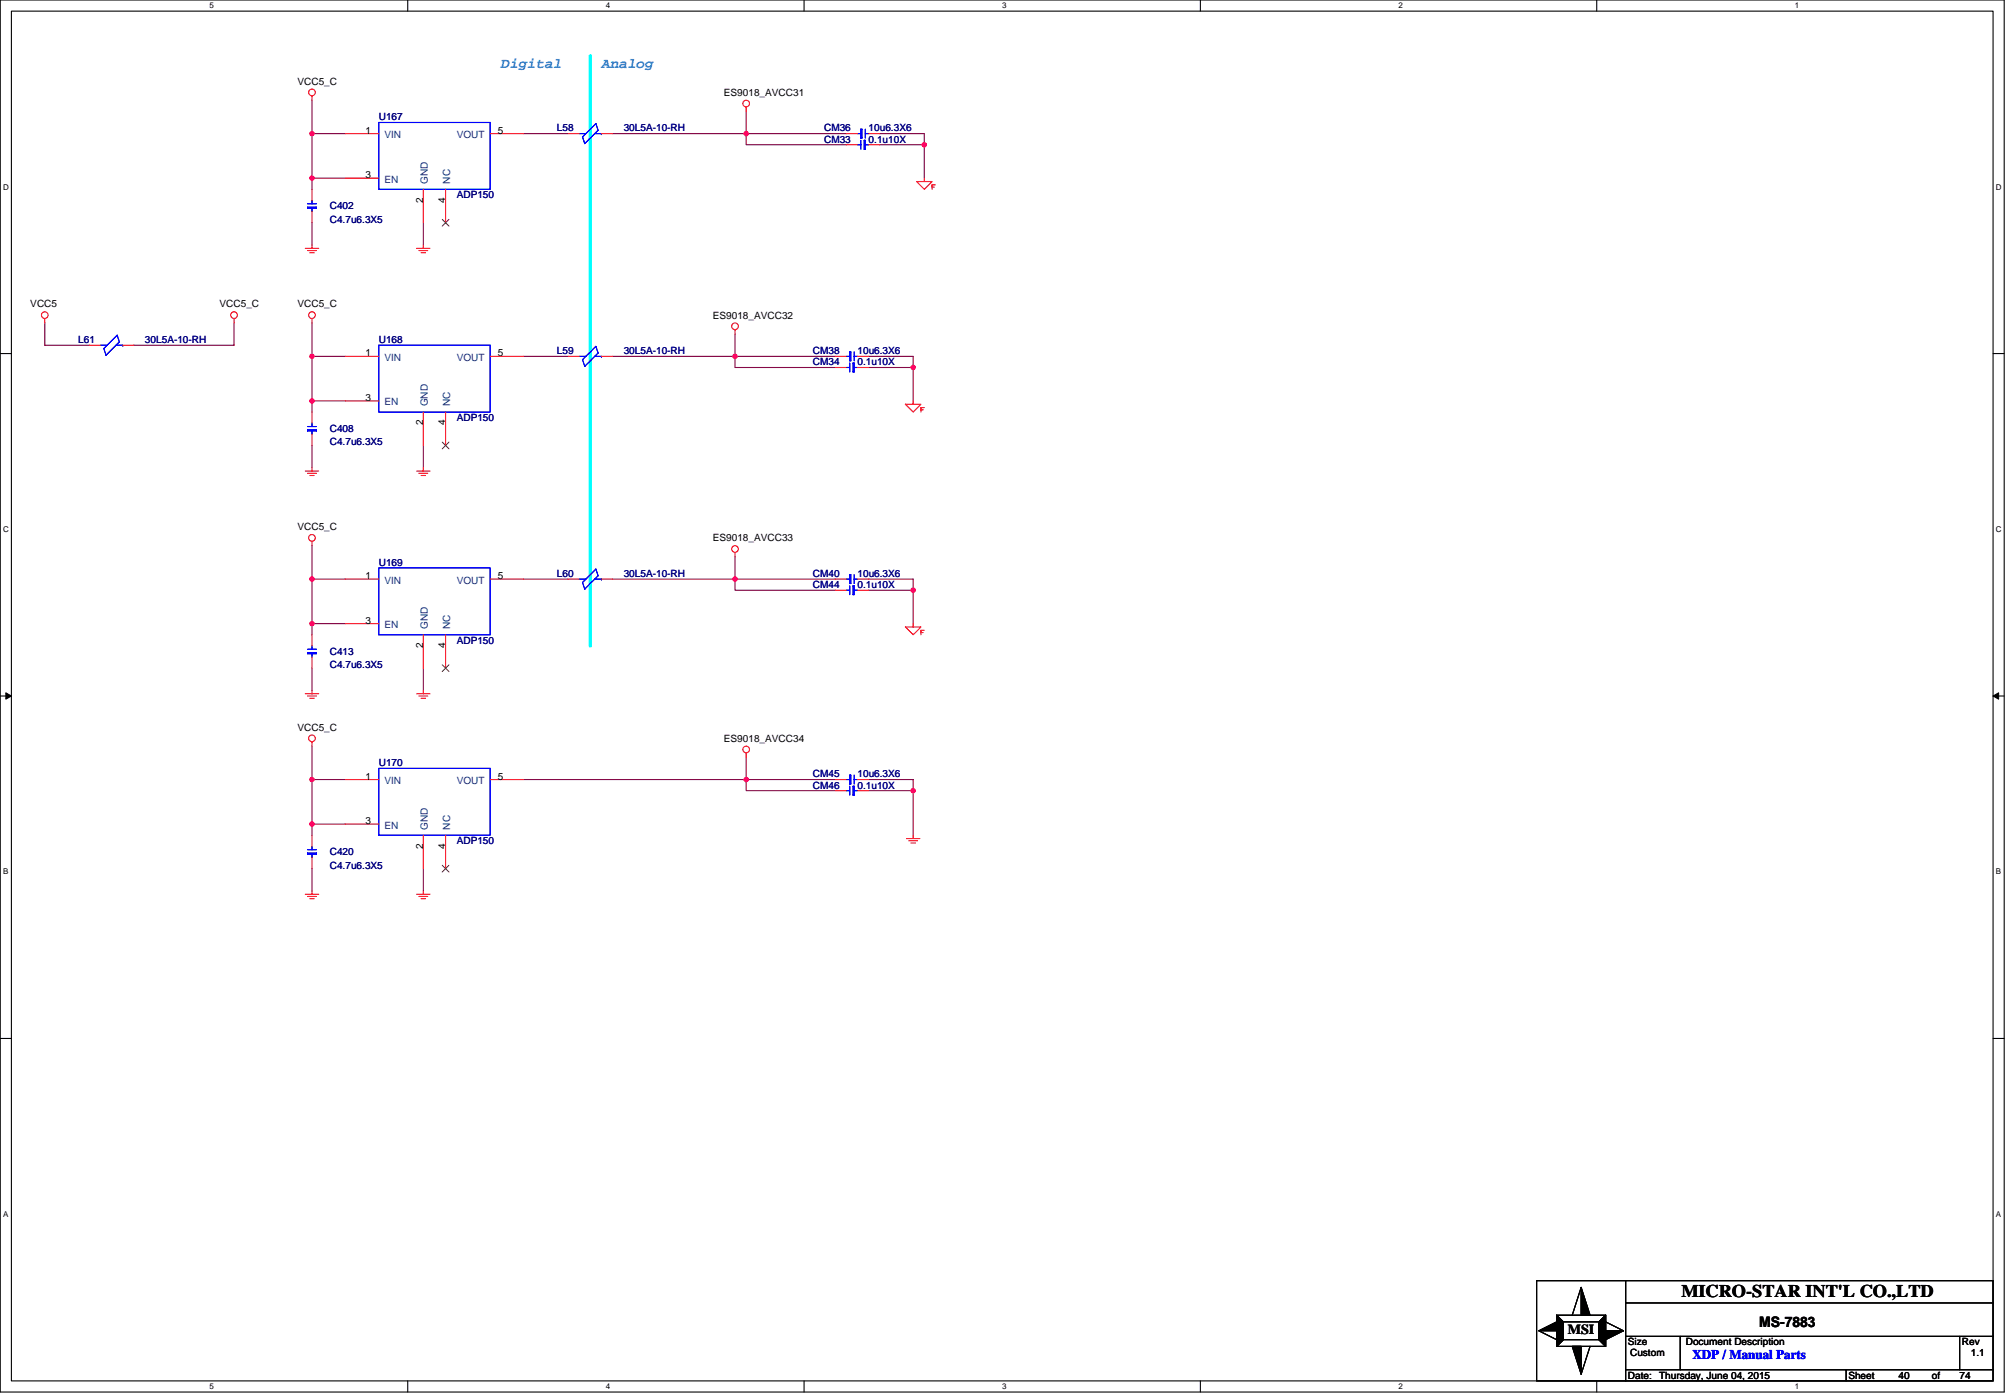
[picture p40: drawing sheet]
<svg xmlns="http://www.w3.org/2000/svg" width="294mm" height="204mm" viewBox="0 0 294 204" stroke-linecap="round" stroke-linejoin="round" font-family="sans-serif">
<defs><g id="words">
<text font-size="2.6" x="245.5" y="189.3">MICRO-STAR INT'L CO.,LTD</text>
<g font-size="2.1" fill="#0080ff">
<text x="73.2" y="9.9">Digital</text>
<text x="87.8" y="9.9">Analog</text>
</g>
<text font-size="2.1" x="256.9" y="193.7">MS-7883</text>
<text font-size="2" x="228.9" y="194.7">MSI</text>
<text font-size="1.9" fill="#00f" x="247.1" y="198.4">XDP / Manual Parts</text>
<g font-size="1.5">
<text x="43.4" y="12.4">VCC5_C</text>
<text x="105.7" y="14">ES9018_AVCC31</text>
<text x="53.4" y="19.5">1</text>
<text x="72.7" y="19.5">5</text>
<text x="53.4" y="26">3</text>
<text x="61.8" y="29.6" transform="rotate(-90 61.8 29.6)">2</text>
<text x="65.1" y="29.6" transform="rotate(-90 65.1 29.6)">4</text>
<text x="4.4" y="44.9">VCC5</text>
<text x="32.1" y="44.9">VCC5_C</text>
<text x="43.4" y="44.9">VCC5_C</text>
<text x="104.1" y="46.5">ES9018_AVCC32</text>
<text x="53.4" y="52">1</text>
<text x="72.7" y="52">5</text>
<text x="53.4" y="58.5">3</text>
<text x="61.8" y="62.1" transform="rotate(-90 61.8 62.1)">2</text>
<text x="65.1" y="62.1" transform="rotate(-90 65.1 62.1)">4</text>
<text x="43.4" y="77.4">VCC5_C</text>
<text x="104.1" y="79">ES9018_AVCC33</text>
<text x="53.4" y="84.5">1</text>
<text x="72.7" y="84.5">5</text>
<text x="53.4" y="91">3</text>
<text x="61.8" y="94.6" transform="rotate(-90 61.8 94.6)">2</text>
<text x="65.1" y="94.6" transform="rotate(-90 65.1 94.6)">4</text>
<text x="43.4" y="106.6">VCC5_C</text>
<text x="53.4" y="113.8">1</text>
<text x="72.7" y="113.8">5</text>
<text x="105.7" y="108.3">ES9018_AVCC34</text>
<text x="53.4" y="120.3">3</text>
<text x="61.8" y="123.9" transform="rotate(-90 61.8 123.9)">2</text>
<text x="65.1" y="123.9" transform="rotate(-90 65.1 123.9)">4</text>
<text x="237.7" y="196.4">Size</text>
<text x="246.2" y="196.4">Document Description</text>
<text x="286.5" y="196.4">Rev</text>
<text x="237.7" y="201.3">Date:</text>
<text x="238" y="198">Custom</text>
<text x="242.3" y="201.3">Thursday, June 04, 2015</text>
<text x="269.9" y="201.3">Sheet</text>
<text x="277.2" y="201.3">40</text>
<text x="282.1" y="201.3">of</text>
<text x="286.1" y="201.3">74</text>
<text x="287.8" y="198">1.1</text>
</g>
<g font-size="1.5" fill="#000080">
<text x="55.3" y="17.6">U167</text>
<text x="81.3" y="19.2">L58</text>
<text x="91.1" y="19.2">30L5A-10-RH</text>
<text x="120.3" y="20.8">CM33</text>
<text x="120.3" y="19.2">CM36</text>
<text x="126.8" y="20.8">0.1u10X</text>
<text x="126.8" y="19.2">10u6.3X6</text>
<text x="66.7" y="28.9">ADP150</text>
<text x="48.2" y="30.6">C402</text>
<text x="48.2" y="32.5">C4.7u6.3X5</text>
<text x="11.4" y="50.1">L61</text>
<text x="21.2" y="50.1">30L5A-10-RH</text>
<text x="55.3" y="50.1">U168</text>
<text x="81.3" y="51.7">L59</text>
<text x="91.1" y="51.7">30L5A-10-RH</text>
<text x="118.7" y="53.3">CM34</text>
<text x="118.7" y="51.7">CM38</text>
<text x="125.2" y="53.3">0.1u10X</text>
<text x="125.2" y="51.7">10u6.3X6</text>
<text x="48.2" y="63.1">C408</text>
<text x="48.2" y="65">C4.7u6.3X5</text>
<text x="66.7" y="61.5">ADP150</text>
<text x="55.3" y="82.6">U169</text>
<text x="81.3" y="84.2">L60</text>
<text x="91.1" y="84.2">30L5A-10-RH</text>
<text x="118.7" y="85.8">CM44</text>
<text x="118.7" y="84.2">CM40</text>
<text x="125.2" y="85.8">0.1u10X</text>
<text x="125.2" y="84.2">10u6.3X6</text>
<text x="48.2" y="95.6">C413</text>
<text x="66.7" y="94">ADP150</text>
<text x="48.2" y="97.5">C4.7u6.3X5</text>
<text x="55.3" y="111.8">U170</text>
<text x="118.7" y="113.5">CM45</text>
<text x="125.2" y="113.5">10u6.3X6</text>
<text x="118.7" y="115.1">CM46</text>
<text x="125.2" y="115.1">0.1u10X</text>
<text x="48.2" y="124.9">C420</text>
<text x="66.7" y="123.2">ADP150</text>
<text x="48.2" y="126.8">C4.7u6.3X5</text>
</g>
<g font-size="1.5" fill="#004080">
<text x="56.1" y="20.2">VIN</text>
<text x="66.7" y="20.2">VOUT</text>
<text x="56.1" y="26.7">EN</text>
<text x="62.5" y="26.8" transform="rotate(-90 62.5 26.8)">GND</text>
<text x="65.7" y="26.8" transform="rotate(-90 65.7 26.8)">NC</text>
<text x="56.1" y="52.7">VIN</text>
<text x="66.7" y="52.7">VOUT</text>
<text x="56.1" y="59.2">EN</text>
<text x="62.5" y="59.3" transform="rotate(-90 62.5 59.3)">GND</text>
<text x="65.7" y="59.3" transform="rotate(-90 65.7 59.3)">NC</text>
<text x="56.1" y="85.2">VIN</text>
<text x="66.7" y="85.2">VOUT</text>
<text x="56.1" y="91.7">EN</text>
<text x="62.5" y="91.8" transform="rotate(-90 62.5 91.8)">GND</text>
<text x="65.7" y="91.8" transform="rotate(-90 65.7 91.8)">NC</text>
<text x="56.1" y="114.4">VIN</text>
<text x="66.7" y="114.4">VOUT</text>
<text x="56.1" y="120.9">EN</text>
<text x="62.5" y="121.1" transform="rotate(-90 62.5 121.1)">GND</text>
<text x="65.7" y="121.1" transform="rotate(-90 65.7 121.1)">NC</text>
</g>
<g font-size="1.2">
<text x="30.6" y="1.2">5</text>
<text x="88.5" y="1.2">4</text>
<text x="146.3" y="1.2">3</text>
<text x="204.2" y="1.2">2</text>
<text x="262.1" y="1.2">1</text>
<text x=".4" y="27.7">D</text>
<text x="291.4" y="27.7">D</text>
<text x=".4" y="77.7">C</text>
<text x="291.4" y="77.7">C</text>
<text x=".4" y="127.6">B</text>
<text x="291.4" y="127.6">B</text>
<text x=".4" y="177.6">A</text>
<text x="291.4" y="177.6">A</text>
<text x="30.6" y="202.8">5</text>
<text x="88.5" y="202.8">4</text>
<text x="146.3" y="202.8">3</text>
<text x="204.2" y="202.8">2</text>
<text x="262.1" y="202.8">1</text>
</g>
</g></defs>
<path d="M0 0h292.6v203.2h-292.6zM1.7 1.6h289.3v200h-289.3z" fill="none" stroke="#000" stroke-width=".16"/>
<g fill="#fff">
<path d="M30.6 .2h.6v1.3h-.6z"/>
<path d="M30.6 201.7h.6v1.3h-.6z"/>
</g>
<path d="M59.5 0v1.6M59.5 201.6v1.6" fill="none" stroke="#000" stroke-width=".16"/>
<g fill="#fff">
<path d="M88.5 .2h.6v1.3h-.6z"/>
<path d="M88.5 201.7h.6v1.3h-.6z"/>
</g>
<path d="M117.4 0v1.6M117.4 201.6v1.6" fill="none" stroke="#000" stroke-width=".16"/>
<g fill="#fff">
<path d="M146.3 .2h.7v1.3h-.7z"/>
<path d="M146.3 201.7h.7v1.3h-.7z"/>
</g>
<path d="M175.3 0v1.6M175.3 201.6v1.6" fill="none" stroke="#000" stroke-width=".16"/>
<g fill="#fff">
<path d="M204.2 .2h.7v1.3h-.7z"/>
<path d="M204.2 201.7h.7v1.3h-.7z"/>
</g>
<path d="M233.1 0v1.6M233.1 201.6v1.6" fill="none" stroke="#000" stroke-width=".16"/>
<g fill="#fff">
<path d="M262.1 .2h.6v1.3h-.6z"/>
<path d="M262.1 201.7h.6v1.3h-.6z"/>
<path d="M.4 26.6h.9v1.3h-.9z"/>
<path d="M291.4 26.6h.9v1.3h-.9z"/>
<path d="M.4 76.6h.9v1.3h-.9z"/>
<path d="M291.4 76.6h.9v1.3h-.9z"/>
</g>
<path d="M0 51.6h1.7M291 51.6h1.6" fill="none" stroke="#000" stroke-width=".16"/>
<g fill="#fff">
<path d="M.4 126.6h.8v1.3h-.8z"/>
<path d="M291.4 126.6h.8v1.3h-.8z"/>
</g>
<path d="M0 101.6h1.7M291 101.6h1.6" fill="none" stroke="#000" stroke-width=".16"/>
<path d="M.9 101.1l.8 .5-.8 .5zM291 101.6l.8-.5v1z" fill="#000" stroke="#000" stroke-width=".15"/>
<g fill="#fff">
<path d="M.4 176.6h.8v1.3h-.8z"/>
<path d="M291.4 176.6h.8v1.3h-.8z"/>
</g>
<g fill="none" stroke="#000" stroke-width=".16">
<path d="M0 151.6h1.7M291 151.6h1.6M224.4 186.9h66.6v14.7h-66.6zM224.7 194.3l2.6 1.3M227.3 192h7.1v4.5h-7.1zM227.3 192l1 1M228.3 195.6l-1 .9M228.3 193h5.2v2.6h-5.2zM230.9 187.9l-1.3 4.1M232.2 196.5l-1.3 4.1M233.5 195.6l.9 .9M234.4 192l-.9 1"/>
<path d="M234.4 193l2.7 1.3M237.4 199.9h53.6M237.4 190.2h53.6M237.4 195.1h53.6M237.4 186.9v14.7M245.3 195.1v4.8M269.6 199.9v1.7M286.1 195.1v4.8"/>
</g>
<g fill="none" stroke="#800040" stroke-width=".16">
<path d="M45.6 14.6v4.9M45.6 19.5v6.5h4.8M45.6 19.5h4.8M76.4 19.5h6.5M109 16.3v4.8h14.6M123.6 19.5h-34.2M128.5 19.5h6.5v1.6M45.6 26v1.6M45.6 32.5v3.3M61.8 32.5v3.3M128.5 21.1h6.5v4.9M6.5 47.1v3.3h6.5"/>
<path d="M34.2 47.1v3.3h-14.7M45.6 47.1v4.9M45.6 58.5v1.6M45.6 52h4.8M45.6 52v6.5h4.8M76.4 52h6.5M107.3 48.8v4.8h14.7M122 52h-32.6M126.8 52h6.5v6.5M126.8 53.6h6.5M45.6 65v3.3M45.6 79.7v4.8"/>
<path d="M61.8 65v3.3M45.6 91v1.7M45.6 97.5v3.3M45.6 84.5h4.8M45.6 84.5v6.5h4.8M61.8 97.5v3.3M76.4 84.5h6.5M107.3 81.3v4.9h14.7M122 84.5h-32.6M126.8 84.5h6.5v6.5M126.8 86.2h6.5M45.6 108.9v4.9"/>
<path d="M45.6 113.8h4.8M45.6 113.8v6.5h4.8M109 110.5v4.9h13M122 113.8h-45.6M126.8 113.8h6.5v8.1M126.8 115.4h6.5M45.6 120.3v1.6M45.6 126.8v3.2M61.8 126.8v3.2"/>
</g>
<g fill="#f0f" stroke="#f0f" stroke-width=".16">
<circle cx="109" cy="19.5" r=".32"/>
<circle cx="135" cy="21.1" r=".32"/>
<circle cx="45.6" cy="19.5" r=".32"/>
<circle cx="45.6" cy="26" r=".32"/>
<circle cx="45.6" cy="52" r=".32"/>
<circle cx="133.3" cy="53.6" r=".32"/>
<circle cx="45.6" cy="58.5" r=".32"/>
<circle cx="107.3" cy="52" r=".32"/>
<circle cx="107.3" cy="84.5" r=".32"/>
<circle cx="45.6" cy="84.5" r=".32"/>
<circle cx="133.3" cy="86.2" r=".32"/>
<circle cx="45.6" cy="91" r=".32"/>
<circle cx="109" cy="113.8" r=".32"/>
<circle cx="45.6" cy="113.8" r=".32"/>
<circle cx="133.3" cy="115.4" r=".32"/>
<circle cx="45.6" cy="120.3" r=".32"/>
</g>
<g fill="none" stroke="#f00" stroke-width=".16">
<path d="M45.6 14v.6M50.4 19.5h4.9M71.6 19.5h4.8M82.9 19.5h1.7M87.8 19.5h1.6M109 15.6v.7M123.6 19.5h1.6M126.8 19.5h1.7M44.6 36.3h1.9M44.9 36.6h1.3M45.2 36.9h.7M45.6 27.6v1.7"/>
<path d="M45.6 30.9v1.6M45.6 35.8v.5M50.4 26h4.9M60.8 36.3h2M61.2 36.6h1.3M61.5 36.9h.6M61.8 27.6v4.9M61.8 35.8v.5M65.1 27.6v4.9M123.6 21.1h1.6M126.8 21.1h1.7M133.8 26.5h2.3l-1.1 1.1z"/>
<path d="M135 26v.5M136.1 27.1v-.1v.6M136.1 27h.5M136.1 27.3h.3M6.5 46.5v.6M13 50.4h1.7M17.9 50.4h1.6M34.2 46.5v.6M45.6 46.5v.6M50.4 58.5h4.9M50.4 52h4.9M71.6 52h4.8"/>
<path d="M82.9 52h1.7M87.8 52h1.6M107.3 48.1v.7M122 52h1.6M122 53.6h1.6M125.2 52h1.6M125.2 53.6h1.6M132.2 59h2.3l-1.2 1.1zM133.3 58.5v.5M134.5 59.7v-.2v.6M134.5 59.5h.5M134.5 59.8h.3"/>
<path d="M44.6 68.8h1.9M44.9 69.1h1.3M45.2 69.4h.7M45.6 60.1v1.7M45.6 63.4v1.6M45.6 68.3v.5M45.6 79v.7M60.8 68.8h2M61.2 69.1h1.3M61.5 69.4h.6M61.8 60.1v4.9M61.8 68.3v.5"/>
<path d="M65.1 60.1v4.9M45.6 92.7v1.6M45.6 95.9v1.6M50.4 84.5h4.9M50.4 91h4.9M61.8 92.7v4.8M65.1 92.7v4.8M71.6 84.5h4.8M82.9 84.5h1.7M87.8 84.5h1.6M107.3 80.6v.7M122 84.5h1.6"/>
<path d="M122 86.2h1.6M125.2 84.5h1.6M125.2 86.2h1.6M132.2 91.5h2.3l-1.2 1.2zM133.3 91v.5M134.5 92.2v-.2v.7M134.5 92h.5M134.5 92.3h.3M44.6 101.3h1.9M44.9 101.6h1.3M45.2 101.9h.7M45.6 100.8v.5"/>
<path d="M45.6 108.3v.6M50.4 113.8h4.9M60.8 101.3h2M61.2 101.6h1.3M61.5 101.9h.6M61.8 100.8v.5M71.6 113.8h4.8M109 109.9v.6M122 113.8h1.6M122 115.4h1.6M125.2 113.8h1.6M125.2 115.4h1.6"/>
<path d="M44.6 130.5h1.9M44.9 130.9h1.3M45.2 131.2h.7M45.6 121.9v1.6M45.6 125.2v1.6M45.6 130v.5M50.4 120.3h4.9M60.8 130.5h2M61.2 130.9h1.3M61.5 131.2h.6M61.8 121.9v4.9M61.8 130v.5"/>
<path d="M65.1 121.9v4.9M132.4 122.4h1.9M132.7 122.7h1.3M133 123.1h.7M133.3 121.9v.5"/>
<circle cx="45.6" cy="13.5" r=".49"/>
<circle cx="109" cy="15.1" r=".49"/>
<circle cx="6.5" cy="46" r=".49"/>
<circle cx="34.2" cy="46" r=".49"/>
<circle cx="45.6" cy="46" r=".49"/>
<circle cx="107.3" cy="47.6" r=".49"/>
<circle cx="45.6" cy="78.5" r=".49"/>
<circle cx="107.3" cy="80.1" r=".49"/>
<circle cx="45.6" cy="107.8" r=".49"/>
<circle cx="109" cy="109.4" r=".49"/>
</g>
<g fill="#000" stroke="#000" stroke-width=".16">
<path d="M224.7 194.3l2.6-1.3v1.3z" fill-rule="evenodd"/>
<path d="M227.3 192l1 1v2.6l-1 .9z" fill-rule="evenodd"/>
<path d="M224.7 194.3l2.6-1.3v1.3z" fill-rule="evenodd"/>
<path d="M227.3 192l1 1v2.6l-1 .9z" fill-rule="evenodd"/>
<path d="M224.7 194.3l2.6-1.3v1.3z" fill-rule="evenodd"/>
<path d="M227.3 192l1 1v2.6l-1 .9z" fill-rule="evenodd"/>
<path d="M230.9 187.9l1.3 4.1h-1.3z" fill-rule="evenodd"/>
<path d="M230.9 187.9l1.3 4.1h-1.3z" fill-rule="evenodd"/>
<path d="M230.9 187.9l1.3 4.1h-1.3z" fill-rule="evenodd"/>
<path d="M234.4 192v4.5l-.9-.9v-2.6z" fill-rule="evenodd"/>
<path d="M234.4 192v4.5l-.9-.9v-2.6z" fill-rule="evenodd"/>
<path d="M234.4 192v4.5l-.9-.9v-2.6z" fill-rule="evenodd"/>
<path d="M234.4 194.3h2.7l-2.7 1.3z" fill-rule="evenodd"/>
<path d="M234.4 194.3h2.7l-2.7 1.3z" fill-rule="evenodd"/>
<path d="M234.4 194.3h2.7l-2.7 1.3z" fill-rule="evenodd"/>
<path d="M229.6 196.5h1.3v4.1z" fill-rule="evenodd"/>
<path d="M229.6 196.5h1.3v4.1z" fill-rule="evenodd"/>
<path d="M229.6 196.5h1.3v4.1z" fill-rule="evenodd"/>
</g>
<path d="M86.2 8.1v86.2" fill="none" stroke="#0ff" stroke-width=".48"/>
<g fill="none" stroke="#00f" stroke-width=".16">
<path d="M55.3 17.9h16.3v9.7h-16.3zM84.6 19.5h.9M85.1 20l1.9-2 .3 1-1.9 2zM86.8 19.5h1M87.8 19.5h.1M125.2 19.5h.5M125.7 18.9h.2v1.3h-.2zM126.3 19.5h.5M126.3 18.9v1.3M44.9 30.2h1.3v.2h-1.3zM44.9 29.7h1.3M45.6 29.3v.4"/>
<path d="M45.6 30.4v.5M125.2 21.1h.5M125.7 20.5v1.3M126.2 20.5h.1v1.3h-.1zM126.3 21.1h.5M14.7 50.4h.9M15.2 50.9l1.9-2 .3 1-1.9 2zM16.9 50.4h1M17.9 50.4h.1M55.3 50.4h16.3v9.7h-16.3zM84.6 52h.9M85.1 52.5l1.9-1.9 .3 .9-1.9 2z"/>
<path d="M86.8 52h1M87.8 52h.1M123.6 52h.5M123.6 53.6h.5M124.1 51.4h.1v1.3h-.1zM124.1 53v1.3M124.6 53h.1v1.3h-.1zM124.7 51.4v1.3M124.7 52h.5M124.7 53.6h.5M44.9 62.8h1.3v.1h-1.3zM44.9 62.3h1.3"/>
<path d="M45.6 61.8v.5M45.6 62.9v.5M44.9 95.3h1.3v.1h-1.3zM44.9 94.8h1.3M45.6 94.3v.5M45.6 95.4v.5M55.3 82.9h16.3v9.8h-16.3zM84.6 84.5h.9M85.1 85l1.9-1.9 .3 .9-1.9 2zM86.8 84.5h1M87.8 84.5h.1M123.6 84.5h.5"/>
<path d="M123.6 86.2h.5M124.1 83.9h.1v1.3h-.1zM124.1 85.5v1.3M124.6 85.5h.1v1.3h-.1zM124.7 83.9v1.3M124.7 84.5h.5M124.7 86.2h.5M55.3 112.2h16.3v9.7h-16.3zM123.6 113.8h.5M123.6 115.4h.5M124.1 113.1h.1v1.3h-.1zM124.1 114.8v1.3"/>
<path d="M124.6 114.8h.1v1.3h-.1zM124.7 113.1v1.3M124.7 113.8h.5M124.7 115.4h.5M44.9 124.5h1.3v.2h-1.3zM44.9 124h1.3M45.6 123.5v.5M45.6 124.7v.5"/>
</g>
<path d="M64.6 32l1 1M65.6 32l-1 1M64.6 64.5l1 1M65.6 64.5l-1 1M64.6 97l1 1M65.6 97l-1 1M64.6 126.3l1 1M65.6 126.3l-1 1" fill="none" stroke="#804000" stroke-width=".15"/>
<use href="#words"/>
</svg>
